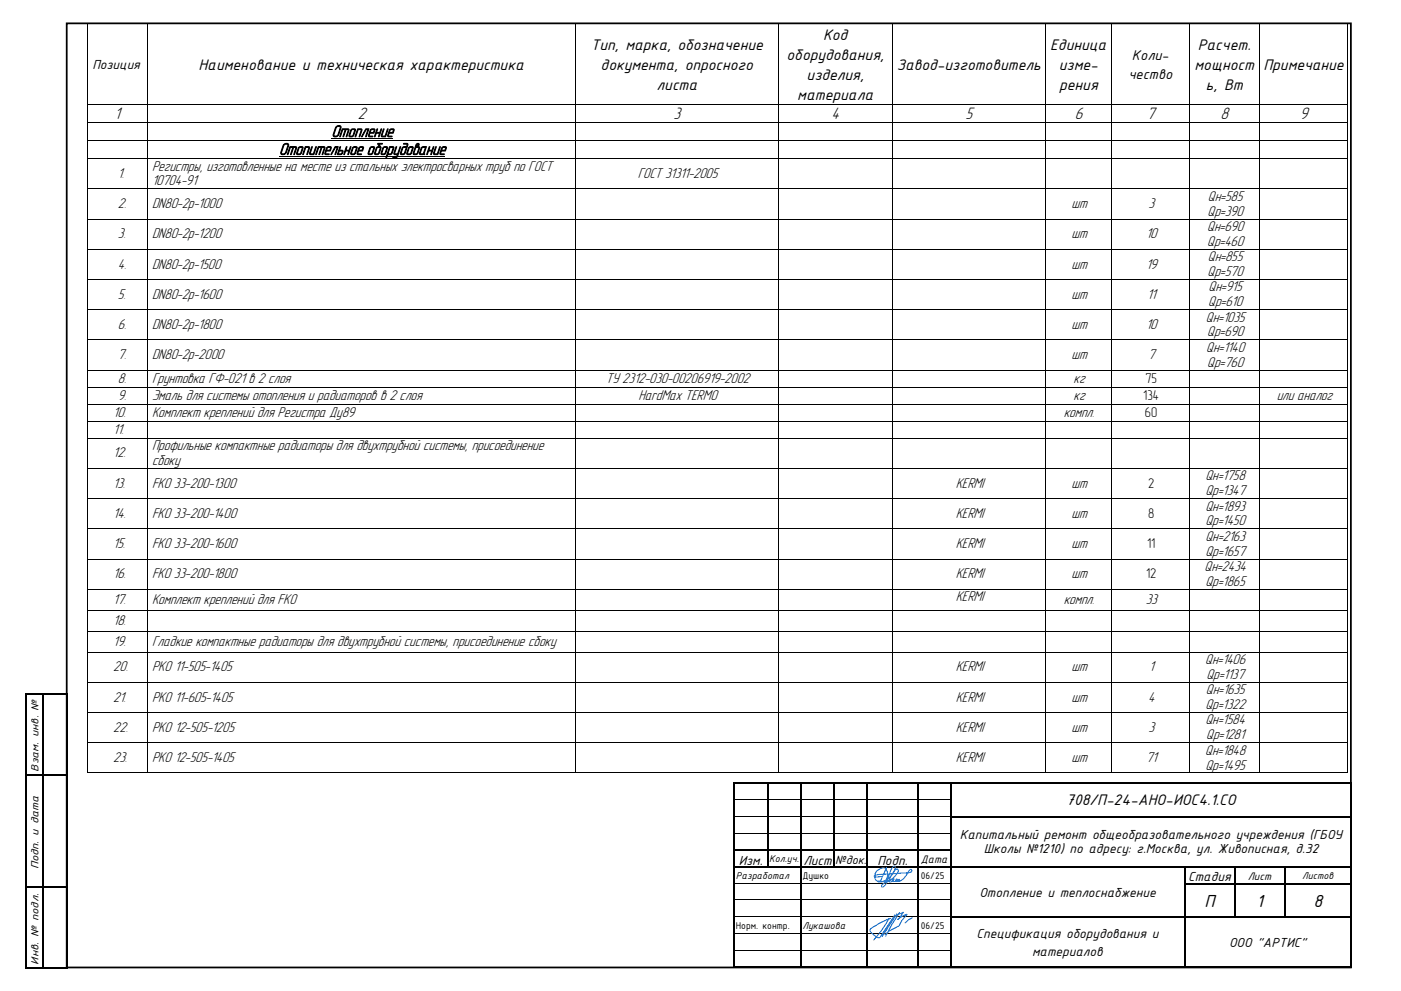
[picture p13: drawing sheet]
<svg xmlns="http://www.w3.org/2000/svg" width="420mm" height="297mm" viewBox="0 0 420 297" stroke-linecap="round" stroke-linejoin="round" font-family="sans-serif">
<defs><g id="words">
<g font-size="5.6">
<text x="361.1" y="271.9">П</text>
<text x="376.7" y="271.9">1</text>
<text x="393.8" y="271.9">8</text>
</g>
<g font-size="5.2">
<text x="34.4" y="35.7">1</text>
<text x="107.2" y="35.7">2</text>
<text x="201.9" y="35.7">3</text>
<text x="249.3" y="35.7">4</text>
<text x="289.5" y="35.7">5</text>
<text x="322.2" y="35.7">6</text>
<text x="343.8" y="35.7">7</text>
<text x="366" y="35.7">8</text>
<text x="389.7" y="35.7">9</text>
<text x="99.4" y="41">Отопление</text>
<text x="83.7" y="46.4">Отопительное оборудование</text>
</g>
<g font-size="5">
<text x="246.8" y="11.9">Код</text>
<text x="177.1" y="15">Тип, марка, обозначение</text>
<text x="235.8" y="18">оборудования,</text>
<text x="314.9" y="15">Единица</text>
<text x="359.1" y="15">Расчет.</text>
<text x="59.5" y="21">Наименование и техническая характеристика</text>
<text x="180.1" y="21">документа, опросного</text>
<text x="268.8" y="21">Завод-изготовитель</text>
<text x="317.5" y="21">изме-</text>
<text x="358.1" y="21">мощност</text>
<text x="378.8" y="21">Примечание</text>
<text x="196.8" y="27.1">листа</text>
<text x="241.8" y="24">изделия,</text>
<text x="317.5" y="27.1">рения</text>
<text x="361.5" y="27.1">ь, Вт</text>
<text x="239" y="30.1">материала</text>
<text x="319.7" y="241.2">708/П-24-АНО-ИОС4.1.СО</text>
</g>
<g font-size="4.6">
<text x="338.3" y="23.7">чество</text>
<text x="339.4" y="18.1">Коли-</text>
</g>
<g font-size="4.5">
<text x="35.3" y="53.3">1.</text>
<text x="45.6" y="51.1">Регистры, изготовленные на месте из стальных электросварных труб по ГОСТ</text>
<text x="191.2" y="53.3">ГОСТ 31311-2005</text>
<text x="45.6" y="55.6">10704-91</text>
<text x="35.3" y="62.4">2.</text>
<text x="45.6" y="62.4">DN80-2p-1000</text>
<text x="321.3" y="62.4">шт</text>
<text x="344.3" y="62.4">3</text>
<text x="362" y="64.7">Qp=390</text>
<text x="362.1" y="60.2">Qн=585</text>
<text x="35.3" y="71.5">3.</text>
<text x="45.6" y="71.5">DN80-2p-1200</text>
<text x="321.3" y="71.5">шт</text>
<text x="343.6" y="71.5">10</text>
<text x="361.9" y="69.3">Qн=690</text>
<text x="361.9" y="73.7">Qp=460</text>
<text x="35.3" y="80.5">4.</text>
<text x="45.6" y="80.5">DN80-2p-1500</text>
<text x="321.3" y="80.5">шт</text>
<text x="343.6" y="80.5">19</text>
<text x="362" y="82.7">Qp=570</text>
<text x="362.1" y="78.3">Qн=855</text>
<text x="35.3" y="89.6">5.</text>
<text x="45.6" y="89.6">DN80-2p-1600</text>
<text x="321.3" y="89.6">шт</text>
<text x="343.9" y="89.6">11</text>
<text x="362.3" y="87.4">Qн=915</text>
<text x="362.2" y="91.8">Qp=610</text>
<text x="35.3" y="98.7">6.</text>
<text x="45.6" y="98.7">DN80-2p-1800</text>
<text x="321.3" y="98.7">шт</text>
<text x="343.6" y="98.7">10</text>
<text x="361.5" y="96.4">Qн=1035</text>
<text x="361.9" y="100.9">Qp=690</text>
<text x="35.3" y="107.7">7.</text>
<text x="45.6" y="107.7">DN80-2p-2000</text>
<text x="321.3" y="107.7">шт</text>
<text x="344.2" y="107.7">7</text>
<text x="361.6" y="105.5">Qн=1140</text>
<text x="361.9" y="109.9">Qp=760</text>
<text x="35.3" y="114.8">8.</text>
<text x="35.3" y="119.9">9.</text>
<text x="45.6" y="114.8">Грунтовка ГФ-021 в 2 слоя</text>
<text x="45.6" y="119.9">Эмаль для системы отопления и радиаторов в 2 слоя</text>
<text x="181.7" y="114.8">ТУ 2312-030-00206919-2002</text>
<text x="191.4" y="119.9">HardMax TERMO</text>
<text x="321.9" y="114.8">кг</text>
<text x="321.9" y="119.9">кг</text>
<text x="382.8" y="119.9">или аналог</text>
<text x="34" y="125">10.</text>
<text x="45.6" y="125">Комплект креплений для Регистра Ду89</text>
<text x="318.9" y="125">компл.</text>
<text x="34" y="130.1">11.</text>
<text x="34" y="137.1">12.</text>
<text x="45.6" y="134.9">Профильные компактные радиаторы для двухтрубной системы, присоединение</text>
<text x="45.6" y="139.4">сбоку</text>
<text x="361.4" y="144">Qн=1758</text>
<text x="34" y="146.2">13.</text>
<text x="45.6" y="146.2">FKO 33-200-1300</text>
<text x="286.5" y="146.2">KERMI</text>
<text x="321.3" y="146.2">шт</text>
<text x="361.4" y="148.4">Qp=1347</text>
<text x="34" y="155.3">14.</text>
<text x="45.6" y="155.3">FKO 33-200-1400</text>
<text x="286.5" y="155.3">KERMI</text>
<text x="321.3" y="155.3">шт</text>
<text x="361.4" y="153.1">Qн=1893</text>
<text x="361.4" y="157.5">Qp=1450</text>
<text x="34" y="164.3">15.</text>
<text x="45.6" y="164.3">FKO 33-200-1600</text>
<text x="286.5" y="164.3">KERMI</text>
<text x="321.3" y="164.3">шт</text>
<text x="361.4" y="162.1">Qн=2163</text>
<text x="361.4" y="166.6">Qp=1657</text>
<text x="34" y="173.4">16.</text>
<text x="45.6" y="173.4">FKO 33-200-1800</text>
<text x="286.5" y="173.4">KERMI</text>
<text x="321.3" y="173.4">шт</text>
<text x="361.1" y="171.2">Qн=2434</text>
<text x="361.4" y="175.6">Qp=1865</text>
<text x="34" y="181">17.</text>
<text x="45.6" y="181">Комплект креплений для FKO</text>
<text x="286.5" y="180.2">KERMI</text>
<text x="318.9" y="181">компл.</text>
<text x="343.5" y="181">33</text>
<text x="34" y="187.3">18.</text>
<text x="34" y="193.6">19.</text>
<text x="45.6" y="193.6">Гладкие компактные радиаторы для двухтрубной системы, присоединение сбоку</text>
<text x="34" y="201.3">20.</text>
<text x="45.6" y="201.3">PKO 11-505-1405</text>
<text x="286.5" y="201.3">KERMI</text>
<text x="321.3" y="201.3">шт</text>
<text x="344.5" y="201.3">1</text>
<text x="361.3" y="199.1">Qн=1406</text>
<text x="361.7" y="203.5">Qp=1137</text>
<text x="361.5" y="208.1">Qн=1635</text>
<text x="34" y="210.3">21.</text>
<text x="45.6" y="210.3">PKO 11-605-1405</text>
<text x="286.5" y="210.3">KERMI</text>
<text x="321.3" y="210.3">шт</text>
<text x="344.2" y="210.3">4</text>
<text x="361.4" y="212.5">Qp=1322</text>
<text x="34" y="219.4">22.</text>
<text x="45.6" y="219.4">PKO 12-505-1205</text>
<text x="286.5" y="219.4">KERMI</text>
<text x="321.3" y="219.4">шт</text>
<text x="344.3" y="219.4">3</text>
<text x="361.4" y="217.2">Qн=1584</text>
<text x="361.6" y="221.6">Qp=1281</text>
<text x="361.3" y="226.2">Qн=1848</text>
<text x="34" y="228.5">23.</text>
<text x="45.6" y="228.5">PKO 12-505-1405</text>
<text x="286.5" y="228.5">KERMI</text>
<text x="321.3" y="228.5">шт</text>
<text x="343.6" y="228.5">71</text>
<text x="361.4" y="230.7">Qp=1495</text>
</g>
<g font-size="4.2">
<text x="27.7" y="20.7">Позиция</text>
<text x="342.8" y="119.9">134</text>
<text x="343.4" y="114.8">75</text>
<text x="343.3" y="125">60</text>
<text x="344.2" y="146.2">2</text>
<text x="344.2" y="155.3">8</text>
<text x="343.9" y="164.3">11</text>
<text x="343.6" y="173.4">12</text>
<text x="287.8" y="251.5">Капитальный ремонт общеобразовательного учреждения (ГБОУ</text>
<text x="294.9" y="255.6">Школы №1210) по адресу: г.Москва, ул. Живописная, д.32</text>
<text x="221.5" y="259.2">Изм.</text>
<text x="240.9" y="259.2">Лист</text>
<text x="263" y="259.2">Подп.</text>
<text x="293.7" y="268.9">Отопление и теплоснабжение</text>
<text x="356.2" y="264.2">Стадия</text>
<text x="292.8" y="281.3">Спецификация оборудования и</text>
<text x="309.4" y="286.5">материалов</text>
<text x="368.5" y="283.9">ООО &quot;АРТИС&quot;</text>
</g>
<text font-size="3.9" x="250.4" y="258.9">№док.</text>
<g font-size="3.5">
<text x="276.1" y="258.6">Дата</text>
<text x="374.1" y="263.6">Лист</text>
</g>
<g font-size="3.3">
<text x="11.6" y="231.3" transform="rotate(-90 11.6 231.3)">Взам. инв. №</text>
<text x="11.6" y="260.6" transform="rotate(-90 11.6 260.6)">Подп. и дата</text>
<text x="11.6" y="289.1" transform="rotate(-90 11.6 289.1)">Инв. № подл.</text>
</g>
<g font-size="3.2">
<text x="220.6" y="263.5">Разработал</text>
<text x="230.6" y="258.5">Кол.уч.</text>
<text x="240.6" y="263.5">Душко</text>
<text x="276" y="263.5">06/25</text>
<text x="390.4" y="263.5">Листов</text>
<text x="220.6" y="278.6">Норм. контр.</text>
<text x="240.6" y="278.6">Лукашова</text>
<text x="276" y="278.6">06/25</text>
</g>
</g></defs>
<g fill="#000">
<path d="M26 7l.2 .2z" fill-rule="evenodd"/>
<path d="M26 7l.2 .2z" fill-rule="evenodd"/>
<path d="M44 7l.2 .2z" fill-rule="evenodd"/>
<path d="M172.5 7l.2 .2z" fill-rule="evenodd"/>
<path d="M233.2 7l.2 .2z" fill-rule="evenodd"/>
<path d="M267.5 7l.2 .2z" fill-rule="evenodd"/>
<path d="M313.2 7l.2 .2z" fill-rule="evenodd"/>
<path d="M333.2 7l.2 .2z" fill-rule="evenodd"/>
<path d="M356.4 7l.2 .2z" fill-rule="evenodd"/>
<path d="M377.5 7l.2 .2z" fill-rule="evenodd"/>
<path d="M403.9 7l.2 .2z" fill-rule="evenodd"/>
<path d="M403.9 7l.2 .2z" fill-rule="evenodd"/>
<path d="M26 31.4l.2 .1z" fill-rule="evenodd"/>
<path d="M26 36.8l.2 .1z" fill-rule="evenodd"/>
<path d="M44 31.4l.2 .1z" fill-rule="evenodd"/>
<path d="M44 36.8l.2 .1z" fill-rule="evenodd"/>
<path d="M172.5 31.4l.2 .1z" fill-rule="evenodd"/>
<path d="M172.5 36.8l.2 .1z" fill-rule="evenodd"/>
<path d="M233.2 31.4l.2 .1z" fill-rule="evenodd"/>
<path d="M233.2 36.8l.2 .1z" fill-rule="evenodd"/>
<path d="M267.5 31.4l.2 .1z" fill-rule="evenodd"/>
<path d="M267.5 36.8l.2 .1z" fill-rule="evenodd"/>
<path d="M313.2 31.4l.2 .1z" fill-rule="evenodd"/>
<path d="M313.2 36.8l.2 .1z" fill-rule="evenodd"/>
<path d="M333.2 31.4l.2 .1z" fill-rule="evenodd"/>
<path d="M333.2 36.8l.2 .1z" fill-rule="evenodd"/>
<path d="M356.4 31.4l.2 .1z" fill-rule="evenodd"/>
<path d="M356.4 36.8l.2 .1z" fill-rule="evenodd"/>
<path d="M377.5 31.4l.2 .1z" fill-rule="evenodd"/>
<path d="M377.5 36.8l.2 .1z" fill-rule="evenodd"/>
<path d="M403.9 31.4l.2 .1z" fill-rule="evenodd"/>
<path d="M403.9 36.8l.2 .1z" fill-rule="evenodd"/>
<path d="M26 42.1l.2 .2z" fill-rule="evenodd"/>
<path d="M26 47.5l.2 .1z" fill-rule="evenodd"/>
<path d="M26 56.5l.2 .2z" fill-rule="evenodd"/>
<path d="M44 42.1l.2 .2z" fill-rule="evenodd"/>
<path d="M44 47.5l.2 .1z" fill-rule="evenodd"/>
<path d="M44 56.5l.2 .2z" fill-rule="evenodd"/>
<path d="M172.5 42.1l.2 .2z" fill-rule="evenodd"/>
<path d="M172.5 47.5l.2 .1z" fill-rule="evenodd"/>
<path d="M172.5 56.5l.2 .2z" fill-rule="evenodd"/>
<path d="M233.2 42.1l.2 .2z" fill-rule="evenodd"/>
<path d="M233.2 47.5l.2 .1z" fill-rule="evenodd"/>
<path d="M233.2 56.5l.2 .2z" fill-rule="evenodd"/>
<path d="M267.5 42.1l.2 .2z" fill-rule="evenodd"/>
<path d="M267.5 47.5l.2 .1z" fill-rule="evenodd"/>
<path d="M267.5 56.5l.2 .2z" fill-rule="evenodd"/>
<path d="M313.2 42.1l.2 .2z" fill-rule="evenodd"/>
<path d="M313.2 47.5l.2 .1z" fill-rule="evenodd"/>
<path d="M313.2 56.5l.2 .2z" fill-rule="evenodd"/>
<path d="M333.2 42.1l.2 .2z" fill-rule="evenodd"/>
<path d="M333.2 47.5l.2 .1z" fill-rule="evenodd"/>
<path d="M333.2 56.5l.2 .2z" fill-rule="evenodd"/>
<path d="M356.4 42.1l.2 .2z" fill-rule="evenodd"/>
<path d="M356.4 47.5l.2 .1z" fill-rule="evenodd"/>
<path d="M356.4 56.5l.2 .2z" fill-rule="evenodd"/>
<path d="M377.5 42.1l.2 .2z" fill-rule="evenodd"/>
<path d="M377.5 47.5l.2 .1z" fill-rule="evenodd"/>
<path d="M377.5 56.5l.2 .2z" fill-rule="evenodd"/>
<path d="M403.9 42.1l.2 .2z" fill-rule="evenodd"/>
<path d="M403.9 47.5l.2 .1z" fill-rule="evenodd"/>
<path d="M403.9 56.5l.2 .2z" fill-rule="evenodd"/>
<path d="M26 65.6l.2 .2z" fill-rule="evenodd"/>
<path d="M26 74.6l.2 .2z" fill-rule="evenodd"/>
<path d="M44 65.6l.2 .2z" fill-rule="evenodd"/>
<path d="M44 74.6l.2 .2z" fill-rule="evenodd"/>
<path d="M172.5 65.6l.2 .2z" fill-rule="evenodd"/>
<path d="M172.5 74.6l.2 .2z" fill-rule="evenodd"/>
<path d="M233.2 65.6l.2 .2z" fill-rule="evenodd"/>
<path d="M233.2 74.6l.2 .2z" fill-rule="evenodd"/>
<path d="M267.5 65.6l.2 .2z" fill-rule="evenodd"/>
<path d="M267.5 74.6l.2 .2z" fill-rule="evenodd"/>
<path d="M313.2 65.6l.2 .2z" fill-rule="evenodd"/>
<path d="M313.2 74.6l.2 .2z" fill-rule="evenodd"/>
<path d="M333.2 65.6l.2 .2z" fill-rule="evenodd"/>
<path d="M333.2 74.6l.2 .2z" fill-rule="evenodd"/>
<path d="M356.4 65.6l.2 .2z" fill-rule="evenodd"/>
<path d="M356.4 74.6l.2 .2z" fill-rule="evenodd"/>
<path d="M377.5 65.6l.2 .2z" fill-rule="evenodd"/>
<path d="M377.5 74.6l.2 .2z" fill-rule="evenodd"/>
<path d="M403.9 65.6l.2 .2z" fill-rule="evenodd"/>
<path d="M403.9 74.6l.2 .2z" fill-rule="evenodd"/>
<path d="M26 83.7l.2 .1z" fill-rule="evenodd"/>
<path d="M26 92.7l.2 .2z" fill-rule="evenodd"/>
<path d="M44 83.7l.2 .1z" fill-rule="evenodd"/>
<path d="M44 92.7l.2 .2z" fill-rule="evenodd"/>
<path d="M172.5 83.7l.2 .1z" fill-rule="evenodd"/>
<path d="M172.5 92.7l.2 .2z" fill-rule="evenodd"/>
<path d="M233.2 83.7l.2 .1z" fill-rule="evenodd"/>
<path d="M233.2 92.7l.2 .2z" fill-rule="evenodd"/>
<path d="M267.5 83.7l.2 .1z" fill-rule="evenodd"/>
<path d="M267.5 92.7l.2 .2z" fill-rule="evenodd"/>
<path d="M313.2 83.7l.2 .1z" fill-rule="evenodd"/>
<path d="M313.2 92.7l.2 .2z" fill-rule="evenodd"/>
<path d="M333.2 83.7l.2 .1z" fill-rule="evenodd"/>
<path d="M333.2 92.7l.2 .2z" fill-rule="evenodd"/>
<path d="M356.4 83.7l.2 .1z" fill-rule="evenodd"/>
<path d="M356.4 92.7l.2 .2z" fill-rule="evenodd"/>
<path d="M377.5 83.7l.2 .1z" fill-rule="evenodd"/>
<path d="M377.5 92.7l.2 .2z" fill-rule="evenodd"/>
<path d="M403.9 83.7l.2 .1z" fill-rule="evenodd"/>
<path d="M403.9 92.7l.2 .2z" fill-rule="evenodd"/>
<path d="M26 101.8l.2 .2z" fill-rule="evenodd"/>
<path d="M26 110.8l.2 .2z" fill-rule="evenodd"/>
<path d="M44 101.8l.2 .2z" fill-rule="evenodd"/>
<path d="M44 110.8l.2 .2z" fill-rule="evenodd"/>
<path d="M172.5 101.8l.2 .2z" fill-rule="evenodd"/>
<path d="M172.5 110.8l.2 .2z" fill-rule="evenodd"/>
<path d="M233.2 101.8l.2 .2z" fill-rule="evenodd"/>
<path d="M233.2 110.8l.2 .2z" fill-rule="evenodd"/>
<path d="M267.5 101.8l.2 .2z" fill-rule="evenodd"/>
<path d="M267.5 110.8l.2 .2z" fill-rule="evenodd"/>
<path d="M313.2 101.8l.2 .2z" fill-rule="evenodd"/>
<path d="M313.2 110.8l.2 .2z" fill-rule="evenodd"/>
<path d="M333.2 101.8l.2 .2z" fill-rule="evenodd"/>
<path d="M333.2 110.8l.2 .2z" fill-rule="evenodd"/>
<path d="M356.4 101.8l.2 .2z" fill-rule="evenodd"/>
<path d="M356.4 110.8l.2 .2z" fill-rule="evenodd"/>
<path d="M377.5 101.8l.2 .2z" fill-rule="evenodd"/>
<path d="M377.5 110.8l.2 .2z" fill-rule="evenodd"/>
<path d="M403.9 101.8l.2 .2z" fill-rule="evenodd"/>
<path d="M403.9 110.8l.2 .2z" fill-rule="evenodd"/>
<path d="M7.9 232h12.3v.5h-12.3z" fill-rule="evenodd"/>
<path d="M219.8 234.6h.5v.5h-.5z" fill-rule="evenodd"/>
<path d="M219.8 234.6h.5v.5h-.5z" fill-rule="evenodd"/>
<path d="M219.8 235.1h.5v4.5h-.5z" fill-rule="evenodd"/>
<path d="M220.3 234.6h9.6v.5h-9.6z" fill-rule="evenodd"/>
<path d="M229.9 235.1h.5z" fill-rule="evenodd"/>
<path d="M229.9 234.6h.5v.5h-.5z" fill-rule="evenodd"/>
<path d="M229.9 235.1h.5v4.5h-.5z" fill-rule="evenodd"/>
<path d="M230.4 234.6h9.4v.5h-9.4z" fill-rule="evenodd"/>
<path d="M239.8 235.1h.6z" fill-rule="evenodd"/>
<path d="M239.8 234.6h.6v.5h-.6z" fill-rule="evenodd"/>
<path d="M239.8 235.1h.6v4.5h-.6z" fill-rule="evenodd"/>
<path d="M240.4 234.6h9.4v.5h-9.4z" fill-rule="evenodd"/>
<path d="M249.8 235.1h.5z" fill-rule="evenodd"/>
<path d="M249.8 234.6h.5v.5h-.5z" fill-rule="evenodd"/>
<path d="M249.8 235.1h.5v4.5h-.5z" fill-rule="evenodd"/>
<path d="M250.3 234.6h9.5v.5h-9.5z" fill-rule="evenodd"/>
<path d="M259.8 235.1h.5z" fill-rule="evenodd"/>
<path d="M259.8 234.6h.5v.5h-.5z" fill-rule="evenodd"/>
<path d="M259.8 235.1h.5v4.5h-.5z" fill-rule="evenodd"/>
<path d="M260.3 234.6h14.6v.5h-14.6z" fill-rule="evenodd"/>
<path d="M274.9 235.1h.5z" fill-rule="evenodd"/>
<path d="M274.9 234.6h.5v.5h-.5z" fill-rule="evenodd"/>
<path d="M274.9 235.1h.5v4.5h-.5z" fill-rule="evenodd"/>
<path d="M275.4 234.6h9.4v.5h-9.4z" fill-rule="evenodd"/>
<path d="M284.8 235.1h.6z" fill-rule="evenodd"/>
<path d="M284.8 234.6h.6v.5h-.6z" fill-rule="evenodd"/>
<path d="M284.8 235.1h.6v4.5h-.6z" fill-rule="evenodd"/>
<path d="M285.4 234.6h119.5v.5h-119.5z" fill-rule="evenodd"/>
<path d="M404.9 234.6h.5v.5h-.5z" fill-rule="evenodd"/>
<path d="M404.9 234.6h.5v.5h-.5z" fill-rule="evenodd"/>
<path d="M404.9 235.1h.5v4.5h-.5z" fill-rule="evenodd"/>
<path d="M219.8 239.6h.5v.5h-.5z" fill-rule="evenodd"/>
<path d="M219.8 240.1h.5v4.5h-.5z" fill-rule="evenodd"/>
<path d="M219.8 244.6h.5v.5h-.5z" fill-rule="evenodd"/>
<path d="M219.8 245.1h.5v4.5h-.5z" fill-rule="evenodd"/>
<path d="M219.8 249.6h.5v.5h-.5z" fill-rule="evenodd"/>
<path d="M219.8 250.1h.5v4.5h-.5z" fill-rule="evenodd"/>
<path d="M219.8 254.6h.5v.5h-.5z" fill-rule="evenodd"/>
<path d="M219.8 255.1h.5v4.5h-.5z" fill-rule="evenodd"/>
<path d="M220.3 254.6h9.6v.5h-9.6z" fill-rule="evenodd"/>
<path d="M229.9 239.6h.5v.5h-.5z" fill-rule="evenodd"/>
<path d="M229.9 240.1h.5v4.5h-.5z" fill-rule="evenodd"/>
<path d="M229.9 244.6h.5v.5h-.5z" fill-rule="evenodd"/>
<path d="M229.9 245.1h.5v4.5h-.5z" fill-rule="evenodd"/>
<path d="M229.9 249.6h.5v.5h-.5z" fill-rule="evenodd"/>
<path d="M229.9 250.1h.5v4.5h-.5z" fill-rule="evenodd"/>
<path d="M229.9 254.6h.5v.5h-.5z" fill-rule="evenodd"/>
<path d="M229.9 255.1h.5v4.5h-.5z" fill-rule="evenodd"/>
<path d="M230.4 254.6h9.4v.5h-9.4z" fill-rule="evenodd"/>
<path d="M239.8 239.6h.6v.5h-.6z" fill-rule="evenodd"/>
<path d="M239.8 240.1h.6v4.5h-.6z" fill-rule="evenodd"/>
<path d="M239.8 244.6h.6v.5h-.6z" fill-rule="evenodd"/>
<path d="M239.8 245.1h.6v4.5h-.6z" fill-rule="evenodd"/>
<path d="M239.8 249.6h.6v.5h-.6z" fill-rule="evenodd"/>
<path d="M239.8 250.1h.6v4.5h-.6z" fill-rule="evenodd"/>
<path d="M239.8 254.6h.6v.5h-.6z" fill-rule="evenodd"/>
<path d="M239.8 255.1h.6v4.5h-.6z" fill-rule="evenodd"/>
<path d="M240.4 254.6h9.4v.5h-9.4z" fill-rule="evenodd"/>
<path d="M249.8 239.6h.5v.5h-.5z" fill-rule="evenodd"/>
<path d="M249.8 240.1h.5v4.5h-.5z" fill-rule="evenodd"/>
<path d="M249.8 244.6h.5v.5h-.5z" fill-rule="evenodd"/>
<path d="M249.8 245.1h.5v4.5h-.5z" fill-rule="evenodd"/>
<path d="M249.8 249.6h.5v.5h-.5z" fill-rule="evenodd"/>
<path d="M249.8 250.1h.5v4.5h-.5z" fill-rule="evenodd"/>
<path d="M249.8 254.6h.5v.5h-.5z" fill-rule="evenodd"/>
<path d="M249.8 255.1h.5v4.5h-.5z" fill-rule="evenodd"/>
<path d="M250.3 254.6h9.5v.5h-9.5z" fill-rule="evenodd"/>
<path d="M259.8 239.6h.5v.5h-.5z" fill-rule="evenodd"/>
<path d="M259.8 240.1h.5v4.5h-.5z" fill-rule="evenodd"/>
<path d="M259.8 244.6h.5v.5h-.5z" fill-rule="evenodd"/>
<path d="M259.8 245.1h.5v4.5h-.5z" fill-rule="evenodd"/>
<path d="M259.8 249.6h.5v.5h-.5z" fill-rule="evenodd"/>
<path d="M259.8 250.1h.5v4.5h-.5z" fill-rule="evenodd"/>
<path d="M259.8 254.6h.5v.5h-.5z" fill-rule="evenodd"/>
<path d="M259.8 255.1h.5v4.5h-.5z" fill-rule="evenodd"/>
<path d="M260.3 254.6h14.6v.5h-14.6z" fill-rule="evenodd"/>
<path d="M274.9 239.6h.5v.5h-.5z" fill-rule="evenodd"/>
<path d="M274.9 240.1h.5v4.5h-.5z" fill-rule="evenodd"/>
<path d="M274.9 244.6h.5v.5h-.5z" fill-rule="evenodd"/>
<path d="M274.9 245.1h.5v4.5h-.5z" fill-rule="evenodd"/>
<path d="M274.9 249.6h.5v.5h-.5z" fill-rule="evenodd"/>
<path d="M274.9 250.1h.5v4.5h-.5z" fill-rule="evenodd"/>
<path d="M274.9 254.6h.5v.5h-.5z" fill-rule="evenodd"/>
<path d="M274.9 255.1h.5v4.5h-.5z" fill-rule="evenodd"/>
<path d="M275.4 254.6h9.4v.5h-9.4z" fill-rule="evenodd"/>
<path d="M284.8 239.6h.6v.5h-.6z" fill-rule="evenodd"/>
<path d="M284.8 240.1h.6v4.5h-.6z" fill-rule="evenodd"/>
<path d="M284.8 244.6h.6v.5h-.6z" fill-rule="evenodd"/>
<path d="M284.8 245.1h.6v4.5h-.6z" fill-rule="evenodd"/>
<path d="M284.8 249.6h.6v.5h-.6z" fill-rule="evenodd"/>
<path d="M284.8 250.1h.6v4.5h-.6z" fill-rule="evenodd"/>
<path d="M284.8 254.6h.6v.5h-.6z" fill-rule="evenodd"/>
<path d="M284.8 255.1h.6v4.5h-.6z" fill-rule="evenodd"/>
<path d="M285.4 244.6h119.5v.5h-119.5z" fill-rule="evenodd"/>
<path d="M404.9 239.6h.5v.5h-.5z" fill-rule="evenodd"/>
<path d="M404.9 240.1h.5v4.5h-.5z" fill-rule="evenodd"/>
<path d="M404.9 244.6h.5v.5h-.5z" fill-rule="evenodd"/>
<path d="M404.9 245.1h.5v4.5h-.5z" fill-rule="evenodd"/>
<path d="M404.9 249.6h.5v.5h-.5z" fill-rule="evenodd"/>
<path d="M404.9 250.1h.5v4.5h-.5z" fill-rule="evenodd"/>
<path d="M404.9 254.6h.5v.5h-.5z" fill-rule="evenodd"/>
<path d="M404.9 255.1h.5v4.5h-.5z" fill-rule="evenodd"/>
<path d="M7.9 265.7h12.3v.5h-12.3z" fill-rule="evenodd"/>
<path d="M219.8 259.6h.5v.6h-.5z" fill-rule="evenodd"/>
<path d="M219.8 260.2h.5v4.4h-.5z" fill-rule="evenodd"/>
<path d="M219.8 264.6h.5v.6h-.5z" fill-rule="evenodd"/>
<path d="M219.8 265.2h.5v4.4h-.5z" fill-rule="evenodd"/>
<path d="M219.8 269.6h.5v.6h-.5z" fill-rule="evenodd"/>
<path d="M219.8 270.2h.5v4.5h-.5z" fill-rule="evenodd"/>
<path d="M219.8 274.7h.5v.5h-.5z" fill-rule="evenodd"/>
<path d="M219.8 275.2h.5v4.5h-.5z" fill-rule="evenodd"/>
<path d="M220.3 259.6h9.6v.5h-9.6z" fill-rule="evenodd"/>
<path d="M229.9 259.6h.5v.5h-.5z" fill-rule="evenodd"/>
<path d="M230.4 259.6h9.4v.5h-9.4z" fill-rule="evenodd"/>
<path d="M239.8 259.6h.6v.6h-.6z" fill-rule="evenodd"/>
<path d="M239.8 260.2h.6v4.4h-.6z" fill-rule="evenodd"/>
<path d="M239.8 264.6h.6v.6h-.6z" fill-rule="evenodd"/>
<path d="M239.8 265.2h.6v4.4h-.6z" fill-rule="evenodd"/>
<path d="M239.8 269.6h.6v.6h-.6z" fill-rule="evenodd"/>
<path d="M239.8 270.2h.6v4.5h-.6z" fill-rule="evenodd"/>
<path d="M239.8 274.7h.6v.5h-.6z" fill-rule="evenodd"/>
<path d="M239.8 275.2h.6v4.5h-.6z" fill-rule="evenodd"/>
<path d="M240.4 259.6h9.4v.5h-9.4z" fill-rule="evenodd"/>
<path d="M249.8 259.6h.5v.5h-.5z" fill-rule="evenodd"/>
<path d="M250.3 259.6h9.5v.5h-9.5z" fill-rule="evenodd"/>
<path d="M259.8 259.6h.5v.6h-.5z" fill-rule="evenodd"/>
<path d="M259.8 260.2h.5v4.4h-.5z" fill-rule="evenodd"/>
<path d="M259.8 264.6h.5v.6h-.5z" fill-rule="evenodd"/>
<path d="M259.8 265.2h.5v4.4h-.5z" fill-rule="evenodd"/>
<path d="M259.8 269.6h.5v.6h-.5z" fill-rule="evenodd"/>
<path d="M259.8 270.2h.5v4.5h-.5z" fill-rule="evenodd"/>
<path d="M259.8 274.7h.5v.5h-.5z" fill-rule="evenodd"/>
<path d="M259.8 275.2h.5v4.5h-.5z" fill-rule="evenodd"/>
<path d="M260.3 259.6h14.6v.5h-14.6z" fill-rule="evenodd"/>
<path d="M274.9 259.6h.5v.6h-.5z" fill-rule="evenodd"/>
<path d="M274.9 260.2h.5v4.4h-.5z" fill-rule="evenodd"/>
<path d="M274.9 264.6h.5v.6h-.5z" fill-rule="evenodd"/>
<path d="M274.9 265.2h.5v4.4h-.5z" fill-rule="evenodd"/>
<path d="M274.9 269.6h.5v.6h-.5z" fill-rule="evenodd"/>
<path d="M274.9 270.2h.5v4.5h-.5z" fill-rule="evenodd"/>
<path d="M274.9 274.7h.5v.5h-.5z" fill-rule="evenodd"/>
<path d="M274.9 275.2h.5v4.5h-.5z" fill-rule="evenodd"/>
<path d="M275.4 259.6h9.4v.5h-9.4z" fill-rule="evenodd"/>
<path d="M284.8 259.6h.6v.6h-.6z" fill-rule="evenodd"/>
<path d="M284.8 260.2h.6v4.4h-.6z" fill-rule="evenodd"/>
<path d="M284.8 264.6h.6v.6h-.6z" fill-rule="evenodd"/>
<path d="M284.8 265.2h.6v4.4h-.6z" fill-rule="evenodd"/>
<path d="M284.8 269.6h.6v.6h-.6z" fill-rule="evenodd"/>
<path d="M284.8 270.2h.6v4.5h-.6z" fill-rule="evenodd"/>
<path d="M284.8 274.7h.6v.5h-.6z" fill-rule="evenodd"/>
<path d="M284.8 275.2h.6v4.5h-.6z" fill-rule="evenodd"/>
<path d="M285.4 259.6h69.5v.5h-69.5z" fill-rule="evenodd"/>
<path d="M285.4 274.7h69.5v.5h-69.5z" fill-rule="evenodd"/>
<path d="M354.9 260.1l.5 .1z" fill-rule="evenodd"/>
<path d="M354.9 259.6h.5v.5h-.5z" fill-rule="evenodd"/>
<path d="M354.9 260.2h.5v4.4h-.5z" fill-rule="evenodd"/>
<path d="M354.9 264.6h.5v.6h-.5z" fill-rule="evenodd"/>
<path d="M354.9 265.2h.5v4.4h-.5z" fill-rule="evenodd"/>
<path d="M354.9 269.6h.5v.6h-.5z" fill-rule="evenodd"/>
<path d="M354.9 270.2h.5v4.5h-.5z" fill-rule="evenodd"/>
<path d="M354.9 274.7h.5v.5h-.5z" fill-rule="evenodd"/>
<path d="M354.9 275.2h.5v4.5h-.5z" fill-rule="evenodd"/>
<path d="M355.4 259.6h14.5v.5h-14.5z" fill-rule="evenodd"/>
<path d="M355.4 264.6h14.5v.5h-14.5z" fill-rule="evenodd"/>
<path d="M355.4 274.7h14.5v.5h-14.5z" fill-rule="evenodd"/>
<path d="M369.9 260.1l.5 .1z" fill-rule="evenodd"/>
<path d="M369.9 259.6h.5v.5h-.5z" fill-rule="evenodd"/>
<path d="M369.9 260.2h.5v4.4h-.5z" fill-rule="evenodd"/>
<path d="M369.9 264.6h.5v.6h-.5z" fill-rule="evenodd"/>
<path d="M369.9 265.2h.5v4.4h-.5z" fill-rule="evenodd"/>
<path d="M369.9 269.6h.5v.6h-.5z" fill-rule="evenodd"/>
<path d="M369.9 270.2h.5v4.5h-.5z" fill-rule="evenodd"/>
<path d="M369.9 274.7h.5v.5h-.5z" fill-rule="evenodd"/>
<path d="M370.4 259.6h14.5v.5h-14.5z" fill-rule="evenodd"/>
<path d="M370.4 264.6h14.5v.5h-14.5z" fill-rule="evenodd"/>
<path d="M370.4 274.7h14.5v.5h-14.5z" fill-rule="evenodd"/>
<path d="M384.9 260.1l.5 .1z" fill-rule="evenodd"/>
<path d="M384.9 259.6h.5v.5h-.5z" fill-rule="evenodd"/>
<path d="M384.9 260.2h.5v4.4h-.5z" fill-rule="evenodd"/>
<path d="M384.9 264.6h.5v.6h-.5z" fill-rule="evenodd"/>
<path d="M384.9 265.2h.5v4.4h-.5z" fill-rule="evenodd"/>
<path d="M384.9 269.6h.5v.6h-.5z" fill-rule="evenodd"/>
<path d="M384.9 270.2h.5v4.5h-.5z" fill-rule="evenodd"/>
<path d="M384.9 274.7h.5v.5h-.5z" fill-rule="evenodd"/>
<path d="M385.4 259.6h19.5v.5h-19.5z" fill-rule="evenodd"/>
<path d="M385.4 264.6h19.5v.5h-19.5z" fill-rule="evenodd"/>
<path d="M385.4 274.7h19.5v.5h-19.5z" fill-rule="evenodd"/>
<path d="M404.9 259.6h.5v.6h-.5z" fill-rule="evenodd"/>
<path d="M404.9 260.2h.5v4.4h-.5z" fill-rule="evenodd"/>
<path d="M404.9 264.6h.5v.6h-.5z" fill-rule="evenodd"/>
<path d="M404.9 265.2h.5v4.4h-.5z" fill-rule="evenodd"/>
<path d="M404.9 269.6h.5v.6h-.5z" fill-rule="evenodd"/>
<path d="M404.9 270.2h.5v4.5h-.5z" fill-rule="evenodd"/>
<path d="M404.9 274.7h.5v.5h-.5z" fill-rule="evenodd"/>
<path d="M404.9 275.2h.5v4.5h-.5z" fill-rule="evenodd"/>
<path d="M12.7 208.2h.5v82.1h-.5z" fill-rule="evenodd"/>
<path d="M219.8 279.7h.5v.5h-.5z" fill-rule="evenodd"/>
<path d="M219.8 280.2h.5v4.4h-.5z" fill-rule="evenodd"/>
<path d="M219.8 284.6h.5v.6h-.5z" fill-rule="evenodd"/>
<path d="M219.8 285.2h.5v4.5h-.5z" fill-rule="evenodd"/>
<path d="M219.8 289.7h.5v.5h-.5z" fill-rule="evenodd"/>
<path d="M219.8 289.7h.5v.5h-.5z" fill-rule="evenodd"/>
<path d="M220.3 289.7h19.5v.5h-19.5z" fill-rule="evenodd"/>
<path d="M239.8 279.7h.6v.5h-.6z" fill-rule="evenodd"/>
<path d="M239.8 280.2h.6v4.4h-.6z" fill-rule="evenodd"/>
<path d="M239.8 284.6h.6v.6h-.6z" fill-rule="evenodd"/>
<path d="M239.8 285.2h.6v4.5h-.6z" fill-rule="evenodd"/>
<path d="M239.8 289.7h.6v.5h-.6z" fill-rule="evenodd"/>
<path d="M240.4 289.7h19.4v.5h-19.4z" fill-rule="evenodd"/>
<path d="M259.8 279.7h.5v.5h-.5z" fill-rule="evenodd"/>
<path d="M259.8 280.2h.5v4.4h-.5z" fill-rule="evenodd"/>
<path d="M259.8 284.6h.5v.6h-.5z" fill-rule="evenodd"/>
<path d="M259.8 285.2h.5v4.5h-.5z" fill-rule="evenodd"/>
<path d="M259.8 289.7h.5v.5h-.5z" fill-rule="evenodd"/>
<path d="M260.3 289.7h14.6v.5h-14.6z" fill-rule="evenodd"/>
<path d="M274.9 279.7h.5v.5h-.5z" fill-rule="evenodd"/>
<path d="M274.9 280.2h.5v4.4h-.5z" fill-rule="evenodd"/>
<path d="M274.9 284.6h.5v.6h-.5z" fill-rule="evenodd"/>
<path d="M274.9 285.2h.5v4.5h-.5z" fill-rule="evenodd"/>
<path d="M274.9 289.7h.5v.5h-.5z" fill-rule="evenodd"/>
<path d="M275.4 289.7h9.4v.5h-9.4z" fill-rule="evenodd"/>
<path d="M284.8 279.7h.6v.5h-.6z" fill-rule="evenodd"/>
<path d="M284.8 280.2h.6v4.4h-.6z" fill-rule="evenodd"/>
<path d="M284.8 284.6h.6v.6h-.6z" fill-rule="evenodd"/>
<path d="M284.8 285.2h.6v4.5h-.6z" fill-rule="evenodd"/>
<path d="M284.8 289.7h.6v.5h-.6z" fill-rule="evenodd"/>
<path d="M285.4 289.7h69.5v.5h-69.5z" fill-rule="evenodd"/>
<path d="M354.9 279.7h.5v.5h-.5z" fill-rule="evenodd"/>
<path d="M354.9 280.2h.5v4.4h-.5z" fill-rule="evenodd"/>
<path d="M354.9 284.6h.5v.6h-.5z" fill-rule="evenodd"/>
<path d="M354.9 285.2h.5v4.5h-.5z" fill-rule="evenodd"/>
<path d="M354.9 289.7h.5v.5h-.5z" fill-rule="evenodd"/>
<path d="M355.4 289.7h49.5v.5h-49.5z" fill-rule="evenodd"/>
<path d="M404.9 279.7h.5v.5h-.5z" fill-rule="evenodd"/>
<path d="M404.9 280.2h.5v4.4h-.5z" fill-rule="evenodd"/>
<path d="M404.9 284.6h.5v.6h-.5z" fill-rule="evenodd"/>
<path d="M404.9 285.2h.5v4.5h-.5z" fill-rule="evenodd"/>
<path d="M404.9 289.7h.5v.5h-.5z" fill-rule="evenodd"/>
<path d="M404.9 289.7h.5v.5h-.5z" fill-rule="evenodd"/>
</g>
<g fill="none" stroke="#000" stroke-width=".3">
<path d="M26.1 7.2v24.2M26.2 7.1h17.8M44.1 7.2v24.2M44.2 7.1h128.3M172.6 7.2v24.2M172.7 7.1h60.5M233.3 7.2v24.2M233.4 7.1h34.1M267.6 7.2v24.2M267.7 7.1h45.5M313.3 7.2v24.2M313.4 7.1h19.8"/>
<path d="M333.3 7.2v24.2M333.4 7.1h23M356.5 7.2v24.2M356.6 7.1h20.9M377.6 7.2v24.2M377.7 7.1h26.2M404 7.2v24.2M26.1 31.5v5.3M26.1 36.9v5.2M26.2 31.5h17.8M26.2 36.8h17.8M44.1 31.5v5.3"/>
<path d="M44.1 36.9v5.2M44.2 31.5h128.3M44.2 36.8h128.3M172.6 31.5v5.3M172.6 36.9v5.2M172.7 31.5h60.5M172.7 36.8h60.5M233.3 31.5v5.3M233.3 36.9v5.2M233.4 31.5h34.1M233.4 36.8h34.1M267.6 31.5v5.3"/>
<path d="M267.6 36.9v5.2M267.7 31.5h45.5M267.7 36.8h45.5M313.3 31.5v5.3M313.3 36.9v5.2M313.4 31.5h19.8M313.4 36.8h19.8M333.3 31.5v5.3M333.3 36.9v5.2M333.4 31.5h23M333.4 36.8h23M356.5 31.5v5.3"/>
<path d="M356.5 36.9v5.2M356.6 31.5h20.9M356.6 36.8h20.9M377.6 31.5v5.3M377.6 36.9v5.2M377.7 31.5h26.2M377.7 36.8h26.2M404 31.5v5.3M404 36.9v5.2M26.1 42.3v5.2M26.1 47.6v8.9M26.1 56.7v8.9"/>
<path d="M26.2 42.2h17.8M26.2 47.5h17.8M26.2 56.6h17.8M44.1 42.3v5.2M44.1 47.6v8.9M44.1 56.7v8.9M44.2 42.2h128.3M44.2 47.5h128.3M44.2 56.6h128.3M83.7 47h49.7M99.4 41.6h18.3M172.6 42.3v5.2"/>
<path d="M172.6 47.6v8.9M172.6 56.7v8.9M172.7 42.2h60.5M172.7 47.5h60.5M172.7 56.6h60.5M233.3 42.3v5.2M233.3 47.6v8.9M233.3 56.7v8.9M233.4 42.2h34.1M233.4 47.5h34.1M233.4 56.6h34.1M267.6 42.3v5.2"/>
<path d="M267.6 47.6v8.9M267.6 56.7v8.9M267.7 42.2h45.5M267.7 47.5h45.5M267.7 56.6h45.5M313.3 42.3v5.2M313.3 47.6v8.9M313.3 56.7v8.9M313.4 42.2h19.8M313.4 47.5h19.8M313.4 56.6h19.8M333.3 42.3v5.2"/>
<path d="M333.3 47.6v8.9M333.3 56.7v8.9M333.4 42.2h23M333.4 47.5h23M333.4 56.6h23M356.5 42.3v5.2M356.5 47.6v8.9M356.5 56.7v8.9M356.6 42.2h20.9M356.6 47.5h20.9M356.6 56.6h20.9M377.6 42.3v5.2"/>
<path d="M377.6 47.6v8.9M377.6 56.7v8.9M377.7 42.2h26.2M377.7 47.5h26.2M377.7 56.6h26.2M404 42.3v5.2M404 47.6v8.9M404 56.7v8.9M26.1 65.8v8.8M26.1 74.8v8.9M26.2 65.7h17.8M26.2 74.7h17.8"/>
<path d="M44.1 65.8v8.8M44.1 74.8v8.9M44.2 65.7h128.3M44.2 74.7h128.3M172.6 65.8v8.8M172.6 74.8v8.9M172.7 65.7h60.5M172.7 74.7h60.5M233.3 65.8v8.8M233.3 74.8v8.9M233.4 65.7h34.1M233.4 74.7h34.1"/>
<path d="M267.6 65.8v8.8M267.6 74.8v8.9M267.7 65.7h45.5M267.7 74.7h45.5M313.3 65.8v8.8M313.3 74.8v8.9M313.4 65.7h19.8M313.4 74.7h19.8M333.3 65.8v8.8M333.3 74.8v8.9M333.4 65.7h23M333.4 74.7h23"/>
<path d="M356.5 65.8v8.8M356.5 74.8v8.9M356.6 65.7h20.9M356.6 74.7h20.9M377.6 65.8v8.8M377.6 74.8v8.9M377.7 65.7h26.2M377.7 74.7h26.2M404 65.8v8.8M404 74.8v8.9M26.1 83.8v8.9M26.1 92.9v8.9"/>
<path d="M26.2 83.7h17.8M26.2 92.8h17.8M44.1 83.8v8.9M44.1 92.9v8.9M44.2 83.7h128.3M44.2 92.8h128.3M172.6 83.8v8.9M172.6 92.9v8.9M172.7 83.7h60.5M172.7 92.8h60.5M233.3 83.8v8.9M233.3 92.9v8.9"/>
<path d="M233.4 83.7h34.1M233.4 92.8h34.1M267.6 83.8v8.9M267.6 92.9v8.9M267.7 83.7h45.5M267.7 92.8h45.5M313.3 83.8v8.9M313.3 92.9v8.9M313.4 83.7h19.8M313.4 92.8h19.8M333.3 83.8v8.9M333.3 92.9v8.9"/>
<path d="M333.4 83.7h23M333.4 92.8h23M356.5 83.8v8.9M356.5 92.9v8.9M356.6 83.7h20.9M356.6 92.8h20.9M377.6 83.8v8.9M377.6 92.9v8.9M377.7 83.7h26.2M377.7 92.8h26.2M404 83.8v8.9M404 92.9v8.9"/>
<path d="M26.1 102v8.8M26.1 111v5M26.2 101.9h17.8M26.2 110.9h17.8M44.1 102v8.8M44.1 111v5M44.2 101.9h128.3M44.2 110.9h128.3M172.6 102v8.8M172.6 111v5M172.7 101.9h60.5M172.7 110.9h60.5"/>
<path d="M233.3 102v8.8M233.3 111v5M233.4 101.9h34.1M233.4 110.9h34.1M267.6 102v8.8M267.6 111v5M267.7 101.9h45.5M267.7 110.9h45.5M313.3 102v8.8M313.3 111v5M313.4 101.9h19.8M313.4 110.9h19.8"/>
<path d="M333.3 102v8.8M333.3 111v5M333.4 101.9h23M333.4 110.9h23M356.5 102v8.8M356.5 111v5M356.6 101.9h20.9M356.6 110.9h20.9M377.6 102v8.8M377.6 111v5M377.7 101.9h26.2M377.7 110.9h26.2"/>
<path d="M404 102v8.8M404 111v5M220.3 239.7h9.6M230.4 239.7h9.4M240.4 239.7h9.4M250.3 239.7h9.5M260.3 239.7h14.6M275.4 239.7h9.4M220.3 244.7h9.6M220.3 249.7h9.6M230.4 244.7h9.4M230.4 249.7h9.4"/>
<path d="M240.4 244.7h9.4M240.4 249.7h9.4M250.3 244.7h9.5M250.3 249.7h9.5M260.3 244.7h14.6M260.3 249.7h14.6M275.4 244.7h9.4M275.4 249.7h9.4M220.3 264.7h19.5M220.3 269.7h19.5M220.3 274.8h19.5M220.3 279.8h19.5"/>
<path d="M240.4 264.7h19.4M240.4 269.7h19.4M240.4 274.8h19.4M240.4 279.8h19.4M260.3 264.7h14.6M260.3 269.7h14.6M260.3 274.8h14.6M260.3 279.8h14.6M275.4 264.7h9.4M275.4 269.7h9.4M275.4 274.8h9.4M275.4 279.8h9.4"/>
<path d="M220.3 284.8h19.5M240.4 284.8h19.4M260.3 284.8h14.6M275.4 284.8h9.4"/>
</g>
<path d="M20 7h385v283h-385z" fill="none" stroke="#000" stroke-width=".53"/>
<path d="M7.8 207.8v82.5M20.1 208.2v82.1" fill="none" stroke="#000" stroke-width=".37"/>
<path d="M7.9 208h12.3" fill="none" stroke="#000" stroke-width=".43"/>
<path d="M7.9 290h12.3" fill="none" stroke="#000" stroke-width=".44"/>
<path d="M191.4 116.3h23.4v4.5h-23.4z" fill-rule="evenodd" fill="#fff"/>
<g fill="#000">
<path d="M26 116l.2 .1z" fill-rule="evenodd"/>
<path d="M44 116l.2 .1z" fill-rule="evenodd"/>
<path d="M172.5 116l.2 .1z" fill-rule="evenodd"/>
<path d="M233.2 116l.2 .1z" fill-rule="evenodd"/>
<path d="M267.5 116l.2 .1z" fill-rule="evenodd"/>
<path d="M313.2 116l.2 .1z" fill-rule="evenodd"/>
<path d="M333.2 116l.2 .1z" fill-rule="evenodd"/>
<path d="M356.4 116l.2 .1z" fill-rule="evenodd"/>
<path d="M377.5 116l.2 .1z" fill-rule="evenodd"/>
<path d="M403.9 116l.2 .1z" fill-rule="evenodd"/>
<path d="M26 121l.2 .2z" fill-rule="evenodd"/>
<path d="M26 126.1l.2 .2z" fill-rule="evenodd"/>
<path d="M26 131.3l.2 .1z" fill-rule="evenodd"/>
<path d="M44 121l.2 .2z" fill-rule="evenodd"/>
<path d="M44 126.1l.2 .2z" fill-rule="evenodd"/>
<path d="M44 131.3l.2 .1z" fill-rule="evenodd"/>
<path d="M172.5 121l.2 .2z" fill-rule="evenodd"/>
<path d="M172.5 126.1l.2 .2z" fill-rule="evenodd"/>
<path d="M172.5 131.3l.2 .1z" fill-rule="evenodd"/>
<path d="M233.2 121l.2 .2z" fill-rule="evenodd"/>
<path d="M233.2 126.1l.2 .2z" fill-rule="evenodd"/>
<path d="M233.2 131.3l.2 .1z" fill-rule="evenodd"/>
<path d="M267.5 121l.2 .2z" fill-rule="evenodd"/>
<path d="M267.5 126.1l.2 .2z" fill-rule="evenodd"/>
<path d="M267.5 131.3l.2 .1z" fill-rule="evenodd"/>
<path d="M313.2 121l.2 .2z" fill-rule="evenodd"/>
<path d="M313.2 126.1l.2 .2z" fill-rule="evenodd"/>
<path d="M313.2 131.3l.2 .1z" fill-rule="evenodd"/>
<path d="M333.2 121l.2 .2z" fill-rule="evenodd"/>
<path d="M333.2 126.1l.2 .2z" fill-rule="evenodd"/>
<path d="M333.2 131.3l.2 .1z" fill-rule="evenodd"/>
<path d="M356.4 121l.2 .2z" fill-rule="evenodd"/>
<path d="M356.4 126.1l.2 .2z" fill-rule="evenodd"/>
<path d="M356.4 131.3l.2 .1z" fill-rule="evenodd"/>
<path d="M377.5 121l.2 .2z" fill-rule="evenodd"/>
<path d="M377.5 126.1l.2 .2z" fill-rule="evenodd"/>
<path d="M377.5 131.3l.2 .1z" fill-rule="evenodd"/>
<path d="M403.9 121l.2 .2z" fill-rule="evenodd"/>
<path d="M403.9 126.1l.2 .2z" fill-rule="evenodd"/>
<path d="M403.9 131.3l.2 .1z" fill-rule="evenodd"/>
<path d="M26 140.3l.2 .2z" fill-rule="evenodd"/>
<path d="M26 149.4l.2 .1z" fill-rule="evenodd"/>
<path d="M26 158.4l.2 .2z" fill-rule="evenodd"/>
<path d="M44 140.3l.2 .2z" fill-rule="evenodd"/>
<path d="M44 149.4l.2 .1z" fill-rule="evenodd"/>
<path d="M44 158.4l.2 .2z" fill-rule="evenodd"/>
<path d="M172.5 140.3l.2 .2z" fill-rule="evenodd"/>
<path d="M172.5 149.4l.2 .1z" fill-rule="evenodd"/>
<path d="M172.5 158.4l.2 .2z" fill-rule="evenodd"/>
<path d="M233.2 140.3l.2 .2z" fill-rule="evenodd"/>
<path d="M233.2 149.4l.2 .1z" fill-rule="evenodd"/>
<path d="M233.2 158.4l.2 .2z" fill-rule="evenodd"/>
<path d="M267.5 140.3l.2 .2z" fill-rule="evenodd"/>
<path d="M267.5 149.4l.2 .1z" fill-rule="evenodd"/>
<path d="M267.5 158.4l.2 .2z" fill-rule="evenodd"/>
<path d="M313.2 140.3l.2 .2z" fill-rule="evenodd"/>
<path d="M313.2 149.4l.2 .1z" fill-rule="evenodd"/>
<path d="M313.2 158.4l.2 .2z" fill-rule="evenodd"/>
<path d="M333.2 140.3l.2 .2z" fill-rule="evenodd"/>
<path d="M333.2 149.4l.2 .1z" fill-rule="evenodd"/>
<path d="M333.2 158.4l.2 .2z" fill-rule="evenodd"/>
<path d="M356.4 140.3l.2 .2z" fill-rule="evenodd"/>
<path d="M356.4 149.4l.2 .1z" fill-rule="evenodd"/>
<path d="M356.4 158.4l.2 .2z" fill-rule="evenodd"/>
<path d="M377.5 140.3l.2 .2z" fill-rule="evenodd"/>
<path d="M377.5 149.4l.2 .1z" fill-rule="evenodd"/>
<path d="M377.5 158.4l.2 .2z" fill-rule="evenodd"/>
<path d="M403.9 140.3l.2 .2z" fill-rule="evenodd"/>
<path d="M403.9 149.4l.2 .1z" fill-rule="evenodd"/>
<path d="M403.9 158.4l.2 .2z" fill-rule="evenodd"/>
<path d="M26 167.5l.2 .2z" fill-rule="evenodd"/>
<path d="M26 176.6l.2 .1z" fill-rule="evenodd"/>
<path d="M44 167.5l.2 .2z" fill-rule="evenodd"/>
<path d="M44 176.6l.2 .1z" fill-rule="evenodd"/>
<path d="M172.5 167.5l.2 .2z" fill-rule="evenodd"/>
<path d="M172.5 176.6l.2 .1z" fill-rule="evenodd"/>
<path d="M233.2 167.5l.2 .2z" fill-rule="evenodd"/>
<path d="M233.2 176.6l.2 .1z" fill-rule="evenodd"/>
<path d="M267.5 167.5l.2 .2z" fill-rule="evenodd"/>
<path d="M267.5 176.6l.2 .1z" fill-rule="evenodd"/>
<path d="M313.2 167.5l.2 .2z" fill-rule="evenodd"/>
<path d="M313.2 176.6l.2 .1z" fill-rule="evenodd"/>
<path d="M333.2 167.5l.2 .2z" fill-rule="evenodd"/>
<path d="M333.2 176.6l.2 .1z" fill-rule="evenodd"/>
<path d="M356.4 167.5l.2 .2z" fill-rule="evenodd"/>
<path d="M356.4 176.6l.2 .1z" fill-rule="evenodd"/>
<path d="M377.5 167.5l.2 .2z" fill-rule="evenodd"/>
<path d="M377.5 176.6l.2 .1z" fill-rule="evenodd"/>
<path d="M403.9 167.5l.2 .2z" fill-rule="evenodd"/>
<path d="M403.9 176.6l.2 .1z" fill-rule="evenodd"/>
<path d="M26 182.8l.2 .2z" fill-rule="evenodd"/>
<path d="M26 189.1l.2 .2z" fill-rule="evenodd"/>
<path d="M26 195.4l.2 .2z" fill-rule="evenodd"/>
<path d="M44 182.8l.2 .2z" fill-rule="evenodd"/>
<path d="M44 189.1l.2 .2z" fill-rule="evenodd"/>
<path d="M44 195.4l.2 .2z" fill-rule="evenodd"/>
<path d="M172.5 182.8l.2 .2z" fill-rule="evenodd"/>
<path d="M172.5 189.1l.2 .2z" fill-rule="evenodd"/>
<path d="M172.5 195.4l.2 .2z" fill-rule="evenodd"/>
<path d="M233.2 182.8l.2 .2z" fill-rule="evenodd"/>
<path d="M233.2 189.1l.2 .2z" fill-rule="evenodd"/>
<path d="M233.2 195.4l.2 .2z" fill-rule="evenodd"/>
<path d="M267.5 182.8l.2 .2z" fill-rule="evenodd"/>
<path d="M267.5 189.1l.2 .2z" fill-rule="evenodd"/>
<path d="M267.5 195.4l.2 .2z" fill-rule="evenodd"/>
<path d="M313.2 182.8l.2 .2z" fill-rule="evenodd"/>
<path d="M313.2 189.1l.2 .2z" fill-rule="evenodd"/>
<path d="M313.2 195.4l.2 .2z" fill-rule="evenodd"/>
<path d="M333.2 182.8l.2 .2z" fill-rule="evenodd"/>
<path d="M333.2 189.1l.2 .2z" fill-rule="evenodd"/>
<path d="M333.2 195.4l.2 .2z" fill-rule="evenodd"/>
<path d="M356.4 182.8l.2 .2z" fill-rule="evenodd"/>
<path d="M356.4 189.1l.2 .2z" fill-rule="evenodd"/>
<path d="M356.4 195.4l.2 .2z" fill-rule="evenodd"/>
<path d="M377.5 182.8l.2 .2z" fill-rule="evenodd"/>
<path d="M377.5 189.1l.2 .2z" fill-rule="evenodd"/>
<path d="M377.5 195.4l.2 .2z" fill-rule="evenodd"/>
<path d="M403.9 182.8l.2 .2z" fill-rule="evenodd"/>
<path d="M403.9 189.1l.2 .2z" fill-rule="evenodd"/>
<path d="M403.9 195.4l.2 .2z" fill-rule="evenodd"/>
<path d="M26 204.4l.2 .2z" fill-rule="evenodd"/>
<path d="M26 213.5l.2 .1z" fill-rule="evenodd"/>
<path d="M44 204.4l.2 .2z" fill-rule="evenodd"/>
<path d="M44 213.5l.2 .1z" fill-rule="evenodd"/>
<path d="M172.5 204.4l.2 .2z" fill-rule="evenodd"/>
<path d="M172.5 213.5l.2 .1z" fill-rule="evenodd"/>
<path d="M233.2 204.4l.2 .2z" fill-rule="evenodd"/>
<path d="M233.2 213.5l.2 .1z" fill-rule="evenodd"/>
<path d="M267.5 204.4l.2 .2z" fill-rule="evenodd"/>
<path d="M267.5 213.5l.2 .1z" fill-rule="evenodd"/>
<path d="M313.2 204.4l.2 .2z" fill-rule="evenodd"/>
<path d="M313.2 213.5l.2 .1z" fill-rule="evenodd"/>
<path d="M333.2 204.4l.2 .2z" fill-rule="evenodd"/>
<path d="M333.2 213.5l.2 .1z" fill-rule="evenodd"/>
<path d="M356.4 204.4l.2 .2z" fill-rule="evenodd"/>
<path d="M356.4 213.5l.2 .1z" fill-rule="evenodd"/>
<path d="M377.5 204.4l.2 .2z" fill-rule="evenodd"/>
<path d="M377.5 213.5l.2 .1z" fill-rule="evenodd"/>
<path d="M403.9 204.4l.2 .2z" fill-rule="evenodd"/>
<path d="M403.9 213.5l.2 .1z" fill-rule="evenodd"/>
<path d="M26 222.5l.2 .2z" fill-rule="evenodd"/>
<path d="M26 231.6l.2 .2z" fill-rule="evenodd"/>
<path d="M26 231.6l.2 .2z" fill-rule="evenodd"/>
<path d="M44 222.5l.2 .2z" fill-rule="evenodd"/>
<path d="M44 231.6l.2 .2z" fill-rule="evenodd"/>
<path d="M172.5 222.5l.2 .2z" fill-rule="evenodd"/>
<path d="M172.5 231.6l.2 .2z" fill-rule="evenodd"/>
<path d="M233.2 222.5l.2 .2z" fill-rule="evenodd"/>
<path d="M233.2 231.6l.2 .2z" fill-rule="evenodd"/>
<path d="M267.5 222.5l.2 .2z" fill-rule="evenodd"/>
<path d="M267.5 231.6l.2 .2z" fill-rule="evenodd"/>
<path d="M313.2 222.5l.2 .2z" fill-rule="evenodd"/>
<path d="M313.2 231.6l.2 .2z" fill-rule="evenodd"/>
<path d="M333.2 222.5l.2 .2z" fill-rule="evenodd"/>
<path d="M333.2 231.6l.2 .2z" fill-rule="evenodd"/>
<path d="M356.4 222.5l.2 .2z" fill-rule="evenodd"/>
<path d="M356.4 231.6l.2 .2z" fill-rule="evenodd"/>
<path d="M377.5 222.5l.2 .2z" fill-rule="evenodd"/>
<path d="M377.5 231.6l.2 .2z" fill-rule="evenodd"/>
<path d="M403.9 222.5l.2 .2z" fill-rule="evenodd"/>
<path d="M403.9 231.6l.2 .2z" fill-rule="evenodd"/>
<path d="M403.9 231.6l.2 .2z" fill-rule="evenodd"/>
</g>
<g fill="none" stroke="#000" stroke-width=".3">
<path d="M26.1 116.1v4.9M26.2 116.1h17.8M44.1 116.1v4.9M44.2 116.1h128.3M172.6 116.1v4.9M172.7 116.1h60.5M233.3 116.1v4.9M233.4 116.1h34.1M267.6 116.1v4.9M267.7 116.1h45.5M313.3 116.1v4.9M313.4 116.1h19.8"/>
<path d="M333.3 116.1v4.9M333.4 116.1h23M356.5 116.1v4.9M356.6 116.1h20.9M377.6 116.1v4.9M377.7 116.1h26.2M404 116.1v4.9M26.1 121.2v4.9M26.1 126.3v5M26.1 131.4v8.9M26.2 121.1h17.8M26.2 126.2h17.8"/>
<path d="M26.2 131.3h17.8M44.1 121.2v4.9M44.1 126.3v5M44.1 131.4v8.9M44.2 121.1h128.3M44.2 126.2h128.3M44.2 131.3h128.3M172.6 121.2v4.9M172.6 126.3v5M172.6 131.4v8.9M172.7 121.1h60.5M172.7 126.2h60.5"/>
<path d="M172.7 131.3h60.5M233.3 121.2v4.9M233.3 126.3v5M233.3 131.4v8.9M233.4 121.1h34.1M233.4 126.2h34.1M233.4 131.3h34.1M267.6 121.2v4.9M267.6 126.3v5M267.6 131.4v8.9M267.7 121.1h45.5M267.7 126.2h45.5"/>
<path d="M267.7 131.3h45.5M313.3 121.2v4.9M313.3 126.3v5M313.3 131.4v8.9M313.4 121.1h19.8M313.4 126.2h19.8M313.4 131.3h19.8M333.3 121.2v4.9M333.3 126.3v5M333.3 131.4v8.9M333.4 121.1h23M333.4 126.2h23"/>
<path d="M333.4 131.3h23M356.5 121.2v4.9M356.5 126.3v5M356.5 131.4v8.9M356.6 121.1h20.9M356.6 126.2h20.9M356.6 131.3h20.9M377.6 121.2v4.9M377.6 126.3v5M377.6 131.4v8.9M377.7 121.1h26.2M377.7 126.2h26.2"/>
<path d="M377.7 131.3h26.2M404 121.2v4.9M404 126.3v5M404 131.4v8.9M26.1 140.5v8.9M26.1 149.5v8.9M26.1 158.6v8.9M26.2 140.4h17.8M26.2 149.5h17.8M26.2 158.5h17.8M44.1 140.5v8.9M44.1 149.5v8.9"/>
<path d="M44.1 158.6v8.9M44.2 140.4h128.3M44.2 149.5h128.3M44.2 158.5h128.3M172.6 140.5v8.9M172.6 149.5v8.9M172.6 158.6v8.9M172.7 140.4h60.5M172.7 149.5h60.5M172.7 158.5h60.5M233.3 140.5v8.9M233.3 149.5v8.9"/>
<path d="M233.3 158.6v8.9M233.4 140.4h34.1M233.4 149.5h34.1M233.4 158.5h34.1M267.6 140.5v8.9M267.6 149.5v8.9M267.6 158.6v8.9M267.7 140.4h45.5M267.7 149.5h45.5M267.7 158.5h45.5M313.3 140.5v8.9M313.3 149.5v8.9"/>
<path d="M313.3 158.6v8.9M313.4 140.4h19.8M313.4 149.5h19.8M313.4 158.5h19.8M333.3 140.5v8.9M333.3 149.5v8.9M333.3 158.6v8.9M333.4 140.4h23M333.4 149.5h23M333.4 158.5h23M356.5 140.5v8.9M356.5 149.5v8.9"/>
<path d="M356.5 158.6v8.9M356.6 140.4h20.9M356.6 149.5h20.9M356.6 158.5h20.9M377.6 140.5v8.9M377.6 149.5v8.9M377.6 158.6v8.9M377.7 140.4h26.2M377.7 149.5h26.2M377.7 158.5h26.2M404 140.5v8.9M404 149.5v8.9"/>
<path d="M404 158.6v8.9M26.1 167.7v8.9M26.1 176.7v6.1M26.2 167.6h17.8M26.2 176.6h17.8M44.1 167.7v8.9M44.1 176.7v6.1M44.2 167.6h128.3M44.2 176.6h128.3M172.6 167.7v8.9M172.6 176.7v6.1M172.7 167.6h60.5"/>
<path d="M172.7 176.6h60.5M233.3 167.7v8.9M233.3 176.7v6.1M233.4 167.6h34.1M233.4 176.6h34.1M267.6 167.7v8.9M267.6 176.7v6.1M267.7 167.6h45.5M267.7 176.6h45.5M313.3 167.7v8.9M313.3 176.7v6.1M313.4 167.6h19.8"/>
<path d="M313.4 176.6h19.8M333.3 167.7v8.9M333.3 176.7v6.1M333.4 167.6h23M333.4 176.6h23M356.5 167.7v8.9M356.5 176.7v6.1M356.6 167.6h20.9M356.6 176.6h20.9M377.6 167.7v8.9M377.6 176.7v6.1M377.7 167.6h26.2"/>
<path d="M377.7 176.6h26.2M404 167.7v8.9M404 176.7v6.1M26.1 183v6.1M26.1 189.3v6.1M26.1 195.6v8.8M26.2 182.9h17.8M26.2 189.2h17.8M26.2 195.5h17.8M44.1 183v6.1M44.1 189.3v6.1M44.1 195.6v8.8"/>
<path d="M44.2 182.9h128.3M44.2 189.2h128.3M44.2 195.5h128.3M172.6 183v6.1M172.6 189.3v6.1M172.6 195.6v8.8M172.7 182.9h60.5M172.7 189.2h60.5M172.7 195.5h60.5M233.3 183v6.1M233.3 189.3v6.1M233.3 195.6v8.8"/>
<path d="M233.4 182.9h34.1M233.4 189.2h34.1M233.4 195.5h34.1M267.6 183v6.1M267.6 189.3v6.1M267.6 195.6v8.8M267.7 182.9h45.5M267.7 189.2h45.5M267.7 195.5h45.5M313.3 183v6.1M313.3 189.3v6.1M313.3 195.6v8.8"/>
<path d="M313.4 182.9h19.8M313.4 189.2h19.8M313.4 195.5h19.8M333.3 183v6.1M333.3 189.3v6.1M333.3 195.6v8.8M333.4 182.9h23M333.4 189.2h23M333.4 195.5h23M356.5 183v6.1M356.5 189.3v6.1M356.5 195.6v8.8"/>
<path d="M356.6 182.9h20.9M356.6 189.2h20.9M356.6 195.5h20.9M377.6 183v6.1M377.6 189.3v6.1M377.6 195.6v8.8M377.7 182.9h26.2M377.7 189.2h26.2M377.7 195.5h26.2M404 183v6.1M404 189.3v6.1M404 195.6v8.8"/>
<path d="M26.1 204.6v8.9M26.1 213.6v8.9M26.2 204.5h17.8M26.2 213.6h17.8M44.1 204.6v8.9M44.1 213.6v8.9M44.2 204.5h128.3M44.2 213.6h128.3M172.6 204.6v8.9M172.6 213.6v8.9M172.7 204.5h60.5M172.7 213.6h60.5"/>
<path d="M233.3 204.6v8.9M233.3 213.6v8.9M233.4 204.5h34.1M233.4 213.6h34.1M267.6 204.6v8.9M267.6 213.6v8.9M267.7 204.5h45.5M267.7 213.6h45.5M313.3 204.6v8.9M313.3 213.6v8.9M313.4 204.5h19.8M313.4 213.6h19.8"/>
<path d="M333.3 204.6v8.9M333.3 213.6v8.9M333.4 204.5h23M333.4 213.6h23M356.5 204.6v8.9M356.5 213.6v8.9M356.6 204.5h20.9M356.6 213.6h20.9M377.6 204.6v8.9M377.6 213.6v8.9M377.7 204.5h26.2M377.7 213.6h26.2"/>
<path d="M404 204.6v8.9M404 213.6v8.9M26.1 222.7v8.9M26.2 222.6h17.8M26.2 231.7h17.8M44.1 222.7v8.9M44.2 222.6h128.3M44.2 231.7h128.3M172.6 222.7v8.9M172.7 222.6h60.5M172.7 231.7h60.5M233.3 222.7v8.9"/>
<path d="M233.4 222.6h34.1M233.4 231.7h34.1M267.6 222.7v8.9M267.7 222.6h45.5M267.7 231.7h45.5M313.3 222.7v8.9M313.4 222.6h19.8M313.4 231.7h19.8M333.3 222.7v8.9M333.4 222.6h23M333.4 231.7h23M356.5 222.7v8.9"/>
<path d="M356.6 222.6h20.9M356.6 231.7h20.9M377.6 222.7v8.9M377.7 222.6h26.2M377.7 231.7h26.2M404 222.7v8.9"/>
</g>
<path d="M265.8 259.9l-1.6 3.8-.3 .5h-.6l.6-.1a1.38 1.38 0 0 0 1.6 .1 1.38 1.38 0 0 0 .6-1.5 1.84 1.84 0 0 0-1.5-2.6 2.53 2.53 0 0 0-2 3.7l.3 .2a2.79 2.79 0 0 0 3.4-.7 4.4 4.4 0 0 0 2-3.7l-.5 .2a8 8 0 0 0-1.7 3.8 2.98 2.98 0 0 1-1.3 2.2h-.5a1.9 1.9 0 0 1 2-1.6 6.4 6.4 0 0 0 3-3.3l-.1-.3a.7 .7 0 0 0-1 .4l-.3 .4a4.7 4.7 0 0 0-1.3 2.9 1.09 1.09 0 0 0 1.4-.9 .45 .45 0 0 0-.5 .4 .45 .45 0 0 0 .6 .4l.7-.2 .2-.4a.33 .33 0 0 0-.5 .3 .33 .33 0 0 0 .4 .3l.5-.2 .2-.4-.2 .4a1.6 1.6 0 0 0 1.8-.9l1.4-2.2 .6-.3 .2 .5-.6 .4-5.8 .5a12 12 0 0 0-4.8 .5l-.1 .1a2.06 2.06 0 0 0 2 .2l.1-.1M268.3 274.3l-4.5 6.7h-.9l-1.8-1.6a.72 .72 0 0 1 .2-1.2l2.1-1.3 3.5-1.6-.6 .4-2.1 3.3-2.2 2.8M268.3 274.7l2.5-1.2-1.6 2.1 1.2-.9 1.5-.6-1.6 2-.7 1.3-2.8 1.6-1.5 1.2M268.9 273.9l-4.4 6.8M269.7 273.5l-2.2 3.5-2 3.7M273.5 275.1l-2.1 1.5" fill="none" stroke="#0060c2" stroke-width=".3"/>
<use href="#words"/>
</svg>
